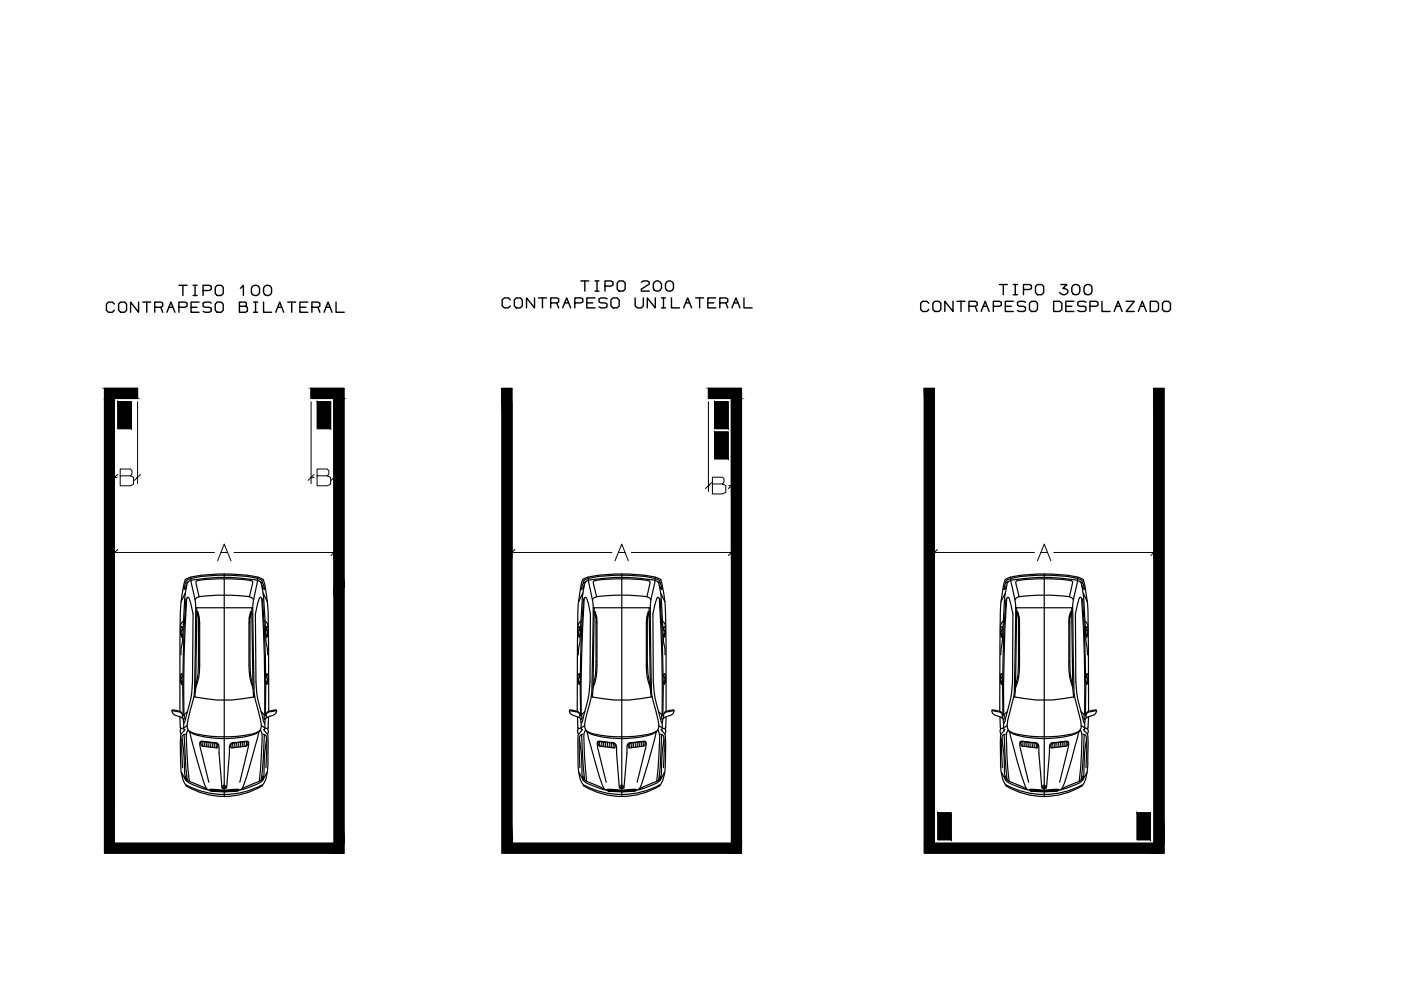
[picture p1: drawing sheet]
<svg xmlns="http://www.w3.org/2000/svg" width="297mm" height="210mm" viewBox="0 0 297 210" stroke-linecap="round" stroke-linejoin="round" font-family="sans-serif">
<!-- layer: 0 -->
<g fill="none" stroke="#000" stroke-width=".21">
<path d="M22.1 82.3h7.1M25 85.2h2.9v5.7h-2.9zM29.2 82.3v2.2h-4.9v94.3h46.5v-94.3h-4.8v-2.2M29.2 82.3h-7.1v98.6h50.8v-98.6h-6.9M29.2 85.2v17.3M66 82.3h6.9M66 85.2v17.3M67.3 85.2h2.8v5.7h-2.8zM70.8 85.2v33.2M106.4 82.3h2.1v96.5h46.6v-94.3h-4.9v-2.2h7v98.6h-50.8zM150.2 82.3v2.2h4.9M150.2 82.3h7"/>
<path d="M150.2 85.2v19M151.5 91.6h2.9v5.7h-2.9zM151.5 85.2h2.9v5.7h-2.9zM151.5 91.6h2.9M155.1 85.2v33.2M196 82.3h2.1v96.5h46.5v-96.5h2.2v98.6h-50.8zM24.3 101.2h.5M24.3 117.1h21.2M24.9 100.6l-1.3 1.3M24.9 116.5l-1.3 1.3M25.5 100.9h2.1l.4-.4v-.7l-.4-.4h-2.1v3.6h2.1l.7-.3v-1.5l-.7-.3M29 101.2h.2"/>
<path d="M29.8 100.6l-1.3 1.3M46.1 118.9l1.4-3.5 1.5 3.5M46.8 117.1h1.5M49.6 117.1h21.2M66 101.2h.6M66.6 100.6l-1.3 1.3M67.2 100.9h2.2l.3-.4v-.7l-.3-.4h-2.2v3.6h2.2l.7-.3v-1.5l-.7-.3M70.7 101.2h.1M71.5 116.5l-1.3 1.3M71.5 100.6l-1.3 1.3M108.5 117.1h21.3M109.2 116.5l-1.3 1.3"/>
<path d="M130.4 118.9l1.4-3.5 1.4 3.5M131.1 117.1h1.4M133.9 117.1h21.2M150.2 103h.2M150.9 102.3l-1.3 1.3M151 102.6h2.2l.3-.4v-.7l-.3-.3h-2.2v3.5h2.2l.7-.3v-1.4l-.7-.4M154.5 103h.6M155.7 116.5l-1.3 1.3M155.7 102.3l-1.3 1.3M198.1 117.1h21.2M198.8 116.5l-1.3 1.3M220 118.9l1.4-3.5 1.4 3.5"/>
<path d="M220.7 117.1h1.4M223.4 117.1h21.2M245.3 116.5l-1.3 1.3M198.8 172.3h2.9v5.8h-2.9zM241.1 172.3h2.8v5.8h-2.8z"/>
</g>
<g fill="none" stroke="#000" stroke-width=".25">
<path d="M38.4 138.9l.4-5.5a42 42 0 0 1 .9-9.7l.4-.5a36.8 36.8 0 0 1 14.9 0l.2 .2a15.6 15.6 0 0 1 .8 4.4l.4 8.3 .3 1.4 .1 1.4M38.7 133.5l-.1-.7-.3 .4a2.49 2.49 0 0 0 .3 1.9l.1-.4M38.8 133.5l-.2 .1a.88 .88 0 0 0 0 1.1l.2-.1M39.1 131.7h-.2l-.4 .4-.3 .7M39.3 125.7l-.9 1.9M39.4 123.6l.1-.5 .4-.2a23.8 23.8 0 0 1 8.9-.9l3.7 .2 1.9 .4 .8 .3 .4 .2 .1 .5M39.6 126.9a301.2 301.2 0 0 0-.6 24.7M40 123.3l-.5 .2-.3 .4-.2 1.1 .6-.9M40.4 122.3l.3 2.1a15.8 15.8 0 0 1 .8 6l-.3 16.4-.3 2a16.9 16.9 0 0 0-1.2 5.5l.2 .4M41.4 127.2l.3-.5a33.1 33.1 0 0 1 9.9-.3l1.2 .1 .5 .2 .5 .5M41.5 128.9h12.1M41.7 128.9l-.2 17-.2 1.9"/>
<path d="M42.2 126.5l-.6-2.8-.1-.3 .2-.3a40.5 40.5 0 0 1 11.7 0l.2 .3v.3l-.7 2.8M47.5 121.7a26.4 26.4 0 0 0-7.4 .8l-.8 .4-.4 1.6a50.7 50.7 0 0 0-.8 12.3v14M47.5 121.7a26.5 26.5 0 0 1 7.5 .8l.8 .4a22.6 22.6 0 0 1 1.1 6.9l.1 21M47.5 121.7v47.2a15.7 15.7 0 0 1-8-2.3M53.4 128.9l.4 18.9M54.7 122.3l-.3 2.1a18.4 18.4 0 0 0-.8 6l.3 16.4 .3 2a16.9 16.9 0 0 1 1.2 5.5l-.2 .4M55.2 123.3l.4 .2 .2 .4 .3 1.1-.6-.9M55.5 126.9a328.6 328.6 0 0 1 .6 24.7M55.8 125.7l.9 1.9M56 131.7l.3 .1 .6 1M56.3 133.5l.2 .1a.96 .96 0 0 1 0 1.1l-.2-.1M56.5 133.5v-.7l.3 .4a2.49 2.49 0 0 1-.2 1.9l-.1-.4"/>
<path d="M122.6 138.9l.1-1.4 .3-1.4 .1-2.7a44.4 44.4 0 0 1 .9-9.7l.4-.5a36.8 36.8 0 0 1 14.9 0l.2 .2a15.6 15.6 0 0 1 .8 4.4l.4 8.3 .3 1.4v1.4M122.9 133.5v-.7l-.3 .4a2.49 2.49 0 0 0 .2 1.9l.1-.4M123.1 133.5l-.2 .1a.96 .96 0 0 0 0 1.1l.1-.1M123.4 131.7l-.4 .1-.5 1M123.6 125.7l-.9 1.9M123.7 123.6l.1-.5 .3-.2a23.9 23.9 0 0 1 9-.9l3.7 .2 1.8 .4 .9 .3 .4 .2 .1 .5M123.9 126.9a328.6 328.6 0 0 0-.7 24.7M124.2 123.3l-.4 .2-.3 .4-.2 1.1 .6-.9M124.7 122.3l.3 2.1a18.4 18.4 0 0 1 .8 6l-.3 16.4-.4 2-1 3.9-.1 1.1 .2 .9M125.6 127.2l.4-.5a23.4 23.4 0 0 1 7.4-.5l3.6 .3 .6 .2 .4 .5M125.8 128.9h12M126 128.9l-.4 18.9"/>
<path d="M126.5 126.5l-.7-2.8v-.3l.2-.3a40.5 40.5 0 0 1 11.7 0l.1 .3v.3l-.6 2.8M131.8 121.7a26.5 26.5 0 0 0-7.5 .8l-.7 .4a22.6 22.6 0 0 0-1.1 6.9l-.1 21M131.8 121.7a26.4 26.4 0 0 1 7.5 .8l.8 .4 .4 1.6a50.7 50.7 0 0 1 .7 12.3v14M131.8 121.7v47.2M137.6 128.9l.3 17 .1 1.9M138.9 122.3l-.3 2.1a15.8 15.8 0 0 0-.7 6l.2 16.4 .4 2a16.9 16.9 0 0 1 1.2 5.5l-.2 .4M139.4 123.3l.5 .2 .2 .4 .2 1.1-.5-.9M139.8 126.9a301.2 301.2 0 0 1 .6 24.7M140.1 125.7l.9 1.9M140.3 131.7l.3 .1 .6 1M140.6 133.5l.2 .1a.88 .88 0 0 1 0 1.1l-.2-.1M140.7 133.5l.1-.7 .3 .4a2.49 2.49 0 0 1-.3 1.9l-.1-.4"/>
<path d="M212.2 138.9l.3-2.8a67.4 67.4 0 0 1 1-12.4l.5-.5a36.6 36.6 0 0 1 14.8 0l.3 .2a15.6 15.6 0 0 1 .7 4.4l.5 8.3 .3 2.8M212.5 133.5l-.1-.7-.3 .4a2.49 2.49 0 0 0 .3 1.9l.1-.4M212.6 133.5l-.2 .1a.96 .96 0 0 0 .1 1.1l.1-.1M212.9 131.7l-.3 .1-.6 1M213.1 125.7l-.9 1.9M213.2 123.6l.2-.5 .3-.2a23.9 23.9 0 0 1 9-.9l3.7 .2 1.8 .4 .9 .3 .3 .2 .1 .5M213.4 126.9a328.6 328.6 0 0 0-.6 24.7M213.8 123.3l-.5 .2-.2 .4-.2 1.1 .5-.9M214.2 122.3l.4 2.1a18.4 18.4 0 0 1 .7 6l-.2 16.4-.2 1-1.2 4.9-.2 1.1 .2 .9M215.2 127.2l.4-.5a24.2 24.2 0 0 1 7.3-.5l3.7 .3 .6 .2 .4 .5M215.3 128.9h12.1M215.6 128.9l-.3 17-.2 1.9"/>
<path d="M216.1 126.5l-.7-2.8-.1-.3 .3-.3a40.5 40.5 0 0 1 11.6 0l.2 .3v.3l-.7 2.8M221.4 121.7a26.5 26.5 0 0 0-7.5 .8l-.8 .4a22.6 22.6 0 0 0-1 6.9l-.1 21M221.4 121.7a26.4 26.4 0 0 1 7.5 .8l.8 .4 .4 1.6a48.8 48.8 0 0 1 .7 12.3v14M221.4 121.7v47.2a15.7 15.7 0 0 0 8-2.3M227.2 128.9l.3 17 .1 1.9M228.5 122.3l-.3 2.1a15.8 15.8 0 0 0-.7 6l.2 16.4 .1 1 1.3 4.9 .1 1.6-.2 .4M229 123.3l.4 .2 .3 .4 .2 1.1-.5-.9M229.3 126.9a278.1 278.1 0 0 1 .7 24.7M229.7 125.7l.8 1.9M229.8 131.7l.4 .1 .5 1M230.2 133.5l.1 .1a1.05 1.05 0 0 1 0 1.1l-.1-.1M230.3 133.5v-.7l.3 .4a2.49 2.49 0 0 1-.2 1.9l-.1-.4"/>
<path d="M36.4 150.7l1.7 .3 .5 .3M38.1 152l.1 2.3 .2 .3-.2 .2v.4l.2 .5M38.5 152.1h.2v-.2a1.13 1.13 0 0 0-.5-1.1l-1.7-.3a.93 .93 0 0 0 .9 1.2l.8 .3 .7 .5M38.6 156.6l.4 3.8 .2 3.9M38.6 143.6v-.8l-.3 .4a2.49 2.49 0 0 0 .2 1.9l.1-.4M38.8 143.5l-.2 .1a.96 .96 0 0 0 0 1.1l.1-.1M38.9 153.3l.1 1.6M39 155.7l.4 7.3 .3 2.4M39.1 151.5v.9l-.2 .1 .1 .8 .5-1.5a24.1 24.1 0 0 0 1.3-7.2l.1-14.4-.4-2.2-.5-1.3h-.2l-.4 .4a297.1 297.1 0 0 0-.6 24.5M39.2 154.7l-.8 .9a25.7 25.7 0 0 0-.1 6.6 6.9 6.9 0 0 0 1.2 4.4M39.4 155.7l-.7 .3a20.2 20.2 0 0 0 0 6.8M39.7 153.8l-1 .6h-.3"/>
<path d="M39.8 150.9l-.8 .7h-.3M40.1 155a17.3 17.3 0 0 0 7.4 1.2 17.3 17.3 0 0 0 7.5-1.2M40.2 155.1a8.9 8.9 0 0 0 4.9 1.4l2.4 .1a21.5 21.5 0 0 0 6.7-1l.7-.5M41.1 147.7a31.1 31.1 0 0 0 12.9 0M41.5 145.3l.5-2.5 .1-2.5v-9.1l-.3-1.6 .4 1.3 .1 1.2v9a11.4 11.4 0 0 1-.8 4.7M42.6 157.3l3.2 .3a.69 .69 0 0 1 .3 .9l-3.3-.3-.3-.6zM42.8 157.2l.1 1M43.3 157.3v.9M43.7 157.3l.1 1M44.1 157.4l.1 1M44.5 157.4l.1 1M45 157.5v1"/>
<path d="M45.4 157.5l.1 1M45.8 157.6l.1 1M49.3 157.6l-.1 1M49.3 157.6l3.2-.3 .1 .3-.2 .4-.3 .2M49.3 157.6a.67 .67 0 0 0-.3 .9l3.2-.3M49.7 157.5l-.1 1M50.1 157.5l-.1 1M50.5 157.4v1M51 157.4l-.1 1M51.4 157.3v1M51.8 157.3l-.1 .9M52.3 157.2l-.1 1"/>
<path d="M53.6 145.3l-.5-2.5-.1-2.5v-9.1l.4-1.5-.1-.1-.5 1.3v10.2a11.4 11.4 0 0 0 .8 4.7M55.4 150.9l.7 .7h.3M55.4 153.8l1 .6h.4M55.8 155.7l.6 .3 .2 1.1-.2 5.7M55.9 154.7l.9 1.2 .1 1.6a27.9 27.9 0 0 1-.6 7.8l-.7 1.3M56 151.5v.9l.1 .1h.1l-.1 .8-.2-.3-.3-1.2a22.5 22.5 0 0 1-1.3-7.2l-.2-14.4 .5-2.2 .5-1.3h.2l.4 .4a254.7 254.7 0 0 1 .6 24.5M56 155.7l-.2 4.9-.4 4.8M56.1 153.3l-.1 1.6M56.3 143.5l.2 .1a.88 .88 0 0 1 0 1.1l-.2-.1M56.5 143.6l.1-.8 .2 .4a2.49 2.49 0 0 1-.2 1.9l-.1-.4M56.5 156.6l-.5 3.8v3.9M56.6 152.1h-.2v-.2a.96 .96 0 0 1 .5-1.1l1.6-.3 .1 .2a1.07 1.07 0 0 1-.9 1l-.8 .3-.7 .5"/>
<path d="M56.9 152l-.2 2.6 .2 .6-.2 .5M58.6 150.7l-1.6 .3-.5 .3M120.7 150.7l1.7 .3 .5 .3M122.4 152l.2 2.6-.1 .2v.4l.1 .5M122.7 152.1h.2l.1-.2a.96 .96 0 0 0-.6-1.1l-1.6-.3a.86 .86 0 0 0 .9 1.2l.8 .3 .6 .5M122.9 156.6l.4 3.8 .1 3.9M122.9 143.6l-.1-.8-.2 .4a2.49 2.49 0 0 0 .2 1.9l.1-.4M123 143.5l-.1 .1a.88 .88 0 0 0 0 1.1l.1-.1M123.2 153.3l.1 1.6M123.3 151.5v.9v.1h-.2l.1 .8 .3-.3 .2-1.2a26.1 26.1 0 0 0 1.4-7.2l.1-14.4-.4-2.2-.5-1.3h-.3l-.3 .4a254.7 254.7 0 0 0-.6 24.5M123.3 155.7l.2 4.9 .5 4.8M123.5 154.7l-.9 1.2-.1 1.6a27.9 27.9 0 0 0 .5 7.8l.8 1.3"/>
<path d="M123.6 155.7l-.4 .1-.3 .4v6.6M124 153.8l-1 .6h-.4M124 150.9l-.7 .7h-.4M124.3 155a18.6 18.6 0 0 0 8.6 1.2 16.5 16.5 0 0 0 6.4-1.2M124.4 155.1a9.3 9.3 0 0 0 4.9 1.4l2.5 .1a21.5 21.5 0 0 0 6.7-1l.7-.5M125.3 147.7a31.1 31.1 0 0 0 13 0M125.7 145.3l.6-2.5 .1-2.5v-9.1l-.4-1.5 .1-.1 .4 1.3 .1 10.2a11.4 11.4 0 0 1-.9 4.7M127.1 157.2l.1 1M127.6 157.3v.9M128 157.3v1M128.4 157.4v1M128.8 157.4l.1 1"/>
<path d="M129.2 157.5l.1 1M129.7 157.5v1M130 157.6l-3.1-.3-.1 .1 .1 .6 .4 .2M130 157.6a.67 .67 0 0 1 .4 .9l-3.2-.3M130.1 157.6l.1 1M133.3 157.7l.3-.1 2.7-.4 .4 .1 .2 .1-.4 .8-3.1 .4-.2-.2zM133.6 157.6l-.1 1M134 157.5l-.1 1M134.4 157.5l-.1 1M134.8 157.4l-.1 1M135.3 157.4l-.1 1M135.7 157.3l-.1 1"/>
<path d="M136.1 157.3l-.1 .9M136.5 157.2l-.1 1M137.9 145.3l-.5-2.5-.2-2.5v-8.4l.3-2.3-.4 1.3-.1 1.2v9a11.4 11.4 0 0 0 .9 4.7M139.6 150.9l.8 .7h.3M139.7 153.8l.9 .6h.4M140 155.7l.6 .3a20.2 20.2 0 0 1 .1 6.8M140.1 154.7l.8 .9a25.7 25.7 0 0 1 .2 6.6 6.9 6.9 0 0 1-1.2 4.4M140.3 151.5v.9l.2 .1-.1 .8-.5-1.5a26.1 26.1 0 0 1-1.4-7.2l-.1-14.4 .5-2.2 .5-1.3h.2l.4 .4a297.1 297.1 0 0 1 .5 24.5M140.3 155.7l-.3 7.3-.3 2.4M140.4 153.3l-.1 1.6M140.6 143.5l.2 .1a.96 .96 0 0 1 0 1.1l-.2-.1M140.8 143.6v-.8l.3 .4a2.49 2.49 0 0 1-.3 1.9v-.4"/>
<path d="M140.8 156.6l-.5 3.8-.1 3.9M140.9 152.1h-.2l-.1-.2a1.13 1.13 0 0 1 .6-1.1l1.6-.3a.93 .93 0 0 1-.8 1.2l-.8 .3-.7 .5M141.2 152l-.1 2.3-.1 .3 .1 .2v.4l-.1 .5M142.9 150.7l-1.6 .3-.5 .3M210.3 150.7l1.7 .3 .4 .3M212 152l.2 2.6-.2 .2v.4l.2 .5M212.3 152.1h.2l.1-.2a.96 .96 0 0 0-.6-1.1l-1.6-.3a.93 .93 0 0 0 .8 1.2l.8 .3 .7 .5M212.4 156.6l.5 3.8 .1 3.9M212.5 143.6l-.1-.8-.2 .1-.1 .3a2.91 2.91 0 0 0 .2 1.9l.2-.4M212.6 143.5l-.2 .1a.96 .96 0 0 0 0 1.1l.2-.1M212.8 153.3l.1 1.6M212.9 151.5v.9l-.2 .1 .1 .8 .3-.3 .2-1.2a26.1 26.1 0 0 0 1.4-7.2l.1-14.4-.9-3.5h-.3l-.3 .4a274.3 274.3 0 0 0-.7 24.5"/>
<path d="M212.9 155.7l.2 4.9 .4 4.8M213.1 154.7l-1 1.2v1.6a27.9 27.9 0 0 0 .5 7.8l.7 1.3M213.2 155.7l-.6 .3a20.2 20.2 0 0 0-.1 6.8M213.5 153.8l-.9 .6h-.4M213.6 150.9l-.8 .7h-.3M213.9 155a18.5 18.5 0 0 0 8.5 1.2 16.5 16.5 0 0 0 6.5-1.2M214 155.1a8.9 8.9 0 0 0 4.9 1.4l2.5 .1a21.5 21.5 0 0 0 6.6-1l.8-.5M214.9 147.7a31.1 31.1 0 0 0 12.9 0M215.3 145.3l.6-2.5v-2.5v-9.1l-.3-1.2 .1-.4 .4 1.3 .1 10.2a11.4 11.4 0 0 1-.9 4.7M216.7 157.2v1M216.8 158.2l3.2 .3a.77 .77 0 0 0-.4-.9l-3.1-.3a.67 .67 0 0 0 .2 .9h.1M217.1 157.3l.1 .9"/>
<path d="M217.5 157.3l.1 1M217.9 157.4l.1 1M218.4 157.4v1M218.8 157.5l.1 1M219.2 157.5l.1 1M219.7 157.6l.1 1M222.9 157.7l.2-.1 2.8-.4 .4 .1 .1 .1-.3 .8-3.1 .4-.2-.2zM223.1 157.6v1M223.6 157.5l-.1 1M223.9 157.5v1M224.4 157.4l-.1 1M224.8 157.4l-.1 1"/>
<path d="M225.3 157.3l-.1 1M225.6 157.3v.9M226.1 157.2l-.1 1M227.5 145.3l-.6-2.5-.1-2.5v-9.1l.4-1.2-.1-.4-.4 1.3-.1 10.2a11.4 11.4 0 0 0 .9 4.7M229.2 150.9l.8 .7h.3M229.2 153.8l1 .6h.4M229.6 155.7l.6 .3a20.2 20.2 0 0 1 .1 6.8M229.7 154.7l.9 1.2v4.7a10.2 10.2 0 0 1-1.2 6M229.9 151.5v.9l.1 .1v.8l-.6-1.5a26.1 26.1 0 0 1-1.3-7.2l-.1-14.4 .9-3.5h.3l.3 .4a297.1 297.1 0 0 1 .6 24.5M229.9 155.7l-.2 4.9-.5 4.8M230 153.3l-.1 1.6M230.2 143.5l.2 .1a.96 .96 0 0 1-.1 1.1l-.1-.1"/>
<path d="M230.3 143.6l.1-.8 .3 .4a2.49 2.49 0 0 1-.3 1.9l-.1-.4M230.4 156.6l-.5 3.8-.1 3.9M230.5 152.1h-.2l-.1-.2a.96 .96 0 0 1 .6-1.1l1.6-.3a.93 .93 0 0 1-.8 1.2l-.8 .3-.8 .5M230.8 152l-.3 2.6 .2 .2v.4l-.2 .5M232.5 150.7l-1.7 .3-.4 .3M38.5 163.7a3.6 3.6 0 0 0 2.4 2.7 11.8 11.8 0 0 0 3.9 1.2l.4-.1 .1 .1 .1-.1v.1h.3v.1l.4-.1v.1h1.3M39.4 165.4l-.2-.9 .2 .1a1.53 1.53 0 0 0 1.5 1.3 6.9 6.9 0 0 1 2.9 1.5M39.4 166.4a17.1 17.1 0 0 0 8.1 2M40.1 165.7l-.3-2.8-.3-6.9 .1-.6 .3-.7 .4 .7 1.5 5.8 1.5 4.8 .3 .8 .5 .7M44.3 165.9l-2-8.1 .1-.5 .4-.2 2.8 .3a.97 .97 0 0 1 .8 1.4l.7 8.3M44.5 167.3l2.7 .2 .3 .4-2.7-.1-.4-.2zM47.2 166.9h.8"/>
<path d="M47.9 167.5l2.7-.2 .1 .3-.4 .2-2.6 .1zM50.8 165.9l1.8-7.2 .1-1.4-.4-.2-2.8 .3a1.01 1.01 0 0 0-.9 1.4l-.6 8.3M55 165.7l.6-9.7-.1-.6-.3-.7-.3 .4a114.7 114.7 0 0 1-3.6 12.1l-.3 .3M55.6 166.6a15.7 15.7 0 0 1-8.1 2.3M55.6 166.4a17.1 17.1 0 0 1-8.1 2M55.7 165.4l.2-.9-.1 .1a1.64 1.64 0 0 1-1.6 1.3 6.9 6.9 0 0 0-2.9 1.5M56.6 163.7a3.5 3.5 0 0 1-2.4 2.7 12.6 12.6 0 0 1-3.9 1.2l-.4-.1-.1 .1v-.1h-.1v.1h-.3v.1l-.4-.1v.1h-1.3M122.8 163.7a3.5 3.5 0 0 0 2.3 2.7 12.6 12.6 0 0 0 4 1.2l.3-.1 .1 .1v-.1h.2v.1h.3v.1l.3-.1v.1h1.4M123.7 165.4l-.2-.9 .1 .1a1.65 1.65 0 0 0 1.5 1.3 6.8 6.8 0 0 1 3 1.5M123.7 166.4a17.1 17.1 0 0 0 16.2 0M123.8 166.6a15.7 15.7 0 0 0 8 2.3M124.4 165.7l-.5-5.6-.1-4.1 .1-.6 .3-.7 .2 .4a114.7 114.7 0 0 0 3.7 12.1l.3 .3"/>
<path d="M128.5 165.9l-1.8-7.2v-1.4l.4-.2 2.7 .3a1.01 1.01 0 0 1 .9 1.4l.6 8.3M128.8 167.3h.2a5.1 5.1 0 0 1 2.6 .4l.1 .2-2.6-.1-.4-.2zM131.4 166.9h.8M132.2 167.5l2.6-.2 .2 .3-.5 .2-2.6 .1zM135.1 165.9l1.9-8.1-.1-.5-.3-.2-2.8 .3a.97 .97 0 0 0-.9 1.4l-.6 8.3M139.2 165.7l.3-2.8a39.6 39.6 0 0 0 .2-7.5l-.2-.7-.4 .7-1.5 5.8-1.5 4.8-.3 .8-.5 .7M139.9 166.6a15.7 15.7 0 0 1-8.1 2.3M140 165.4l.1-.9a1.79 1.79 0 0 1-1.6 1.4 6.9 6.9 0 0 0-2.9 1.5M140.9 163.7a3.6 3.6 0 0 1-2.4 2.7 11.8 11.8 0 0 1-4 1.2l-.3-.1-.1 .1-.2-.1v.1h-.3v.1l-.3-.1v.1h-1.3M212.3 163.7a3.5 3.5 0 0 0 2.4 2.7 12.6 12.6 0 0 0 4 1.2l.3-.1 .1 .1v-.1h.2v.1h.3v.1l.3-.1v.1h1.3M213.2 165.4l-.2-.9 .2 .1a1.65 1.65 0 0 0 1.5 1.3 6.8 6.8 0 0 1 3 1.5M213.3 166.6a15.7 15.7 0 0 0 8 2.3"/>
<path d="M213.3 166.4a17.1 17.1 0 0 0 16.2 0M214 165.7l-.3-2.8-.3-6.9v-.6l.3-.7 .3 .4a103 103 0 0 0 3.6 12.1l.3 .3M218.1 165.9l-1.8-7.2-.1-1.4 .4-.2 2.8 .3a.97 .97 0 0 1 .9 1.4l.6 8.3M218.4 167.3l2.6 .2 .3 .4-2.6-.1-.5-.2zM221 166.9h.8M221.7 167.5l2.7-.2 .1 .3-.4 .2-2.6 .1zM224.7 165.9l1.9-8.1-.1-.5-.4-.2-2.7 .3a.97 .97 0 0 0-.9 1.4l-.6 8.3M228.8 165.7l.3-2.8 .3-6.9-.1-.6-.3-.7-.4 .7-2.4 9a5 5 0 0 1-1.4 3.1M229.5 165.4l.2-.9a1.79 1.79 0 0 1-1.6 1.4 6.8 6.8 0 0 0-3 1.5M230.5 163.7a3.6 3.6 0 0 1-2.5 2.7 12.6 12.6 0 0 1-3.9 1.2l-.3-.1-.2 .1v-.1h-.1v.1h-.3v.1l-.3-.1v.1h-1.4"/>
<circle cx="47.5" cy="166.9" r=".4"/>
<circle cx="131.8" cy="166.9" r=".4"/>
<circle cx="221.4" cy="166.9" r=".4"/>
</g>
<g fill="#000" stroke="#000" stroke-width=".21">
<path d="M22.1 84.5l2.2 94.3v-94.3zM22.1 84.5l2.2 94.3h-2.2z"/>
<path d="M25 85.2l2.9 5.7v-5.7zM25 85.2l2.9 5.7h-2.9z"/>
<path d="M22.1 82.3l7.1 2.2v-2.2zM22.1 82.3l7.1 2.2h-7.1z"/>
<path d="M67.3 85.2l2.8 5.7v-5.7zM67.3 85.2l2.8 5.7h-2.8z"/>
<path d="M66 82.3l6.9 2.2v-2.2zM66 82.3l6.9 2.2h-6.9z"/>
<path d="M70.8 84.5l2.1 40.1v-40.1zM70.8 84.5l2.1 40.1h-2.1z"/>
<path d="M106.4 82.3l2.1 96.5v-96.5zM106.4 82.3l2.1 96.5h-2.1z"/>
<path d="M151.5 85.2l2.9 5.7v-5.7zM151.5 85.2l2.9 5.7h-2.9z"/>
<path d="M151.5 91.6l2.9 5.7v-5.7zM151.5 91.6l2.9 5.7h-2.9z"/>
<path d="M150.2 82.3l7 2.2v-2.2zM150.2 82.3l7 2.2h-7z"/>
<path d="M155.1 84.5l2.1 94.3v-94.3zM155.1 84.5l2.1 94.3h-2.1z"/>
<path d="M196 82.3l2.1 96.5v-96.5zM196 82.3l2.1 96.5h-2.1z"/>
<path d="M244.6 82.3l2.2 96.5v-96.5zM244.6 82.3l2.2 96.5h-2.2z"/>
<path d="M70.8 124.6l2.1 54.2v-54.2zM70.8 124.6l2.1 54.2h-2.1z"/>
<path d="M22.1 178.8l50.8 2.1v-2.1zM22.1 178.8l50.8 2.1h-50.8z"/>
<path d="M106.4 178.8l50.8 2.1v-2.1zM106.4 178.8l50.8 2.1h-50.8z"/>
<path d="M198.8 172.3l2.9 5.8v-5.8zM198.8 172.3l2.9 5.8h-2.9z"/>
<path d="M241.1 172.3l2.8 5.8v-5.8zM241.1 172.3l2.8 5.8h-2.8z"/>
<path d="M196 178.8l50.8 2.1v-2.1zM196 178.8l50.8 2.1h-50.8z"/>
</g>
<g fill="none" stroke="#000" stroke-width=".3">
<path d="M123.1 59.6h1.7M124 59.6v2.1M126.2 59.6h.8M126.6 59.6v2.1M131.3 59.6h.8l.4 .4v1.3l-.4 .4h-.8l-.4-.4v-1.3zM136 59.8l.4-.2h.8l.5 .2v.4l-1.7 1.1v.4h1.7M138.7 59.8a.9 .9 0 0 1 1.6 .4v.9a.9 .9 0 0 1-.9 .6 .9 .9 0 0 1-.9-.6v-.9zM141.3 59.8a.86 .86 0 0 1 .9-.2 .86 .86 0 0 1 .6 .6v.9a.87 .87 0 0 1-.9 .6 .87 .87 0 0 1-.8-.6v-.9zM24.3 64.5l-.5-.4h-.8l-.4 .4v1.3l.4 .4h.8l.5-.4M25.6 64.1h.8l.4 .4v1.3l-.4 .4h-.8l-.5-.4v-1.3zM29.4 64.1v2.1l-1.7-2.1v2.1M30.3 64.1h1.7"/>
<path d="M31.1 64.1v2.1M32.8 65.2h1.3l.4-.3v-.6l-.4-.2h-1.3v2.1M34.1 65.2l.4 1M35.4 66.2l.8-2.1 .9 2.1M35.8 65.2h.9M37.9 65.2h1.3l.5-.3v-.6l-.5-.2h-1.3v2.1M37.9 60.5h1.8M38.8 60.5v2.2M40.5 65.2h1.3M40.9 60.5h.9M40.9 62.7h.9M41.4 60.5v2.2"/>
<path d="M42.2 64.1h-1.7v2.1h1.7M43.1 61.6h1.3l.4-.3v-.6l-.4-.2h-1.3v2.2M44.8 64.3l-.4-.2h-.9l-.4 .2v.6l1.7 .5v.6l-.4 .2h-.9l-.4-.2M45.6 60.9l.5-.4h.8l.4 .4v1.3l-.4 .5h-.8l-.5-.5zM46.1 64.1h.8l.4 .4v1.3l-.4 .4h-.8l-.5-.4v-1.3zM50.8 64.9h1.2l.2-.2v-.4l-.2-.2h-1.2v2.1h1.2l.5-.2v-.8l-.5-.3M51 61.1l.6-.6v2.2M53.5 60.7a.93 .93 0 0 1 1.5 .4v.9a.9 .9 0 0 1-.8 .7 .9 .9 0 0 1-.9-.7v-.9zM53.8 64.1h.8M53.8 66.2h.8M54.2 64.1v2.1M55.9 64.1v2.1h1.7"/>
<path d="M56.1 60.7a.9 .9 0 0 1 1.5 .4v.9a.87 .87 0 0 1-.9 .7 .87 .87 0 0 1-.8-.7v-.9zM58.5 66.2l.8-2.1 .9 2.1M58.9 65.2h.8M61 64.1h1.7M61.8 64.1v2.1M63.6 65.2h1.3M65.3 64.1h-1.7v2.1h1.7M66.1 65.2h1.3l.4-.3v-.6l-.4-.2h-1.3v2.1M67.4 65.2l.4 1M68.7 66.2l.9-2.1 .8 2.1M69.1 65.2h.9M71.2 64.1v2.1h1.8"/>
<path d="M108.2 63.6l-.4-.4h-.9l-.4 .4v1.3l.4 .4h.9l.4-.4M109.1 63.6l.4-.4h.8l.4 .4v1.3l-.4 .4h-.8l-.4-.4zM113.3 63.2v2.1l-1.7-2.1v2.1M114.2 63.2h1.7M115 63.2v2.1M116.8 64.2h1.2l.4-.2v-.6l-.4-.2h-1.2v2.1M118 64.2l.4 1.1M119.3 65.3l.8-2.1 .9 2.1M119.7 64.2h.9M121.9 64.2h1.2l.5-.2v-.6l-.5-.2h-1.2v2.1M124.4 64.2h1.3M126.2 63.2h-1.8v2.1h1.8"/>
<path d="M126.2 61.7h.8M128.3 60.7h1.2l.5-.2v-.7l-.5-.2h-1.2v2.1M128.7 63.4l-.4-.2h-.9l-.4 .2v.6l1.7 .4v.7l-.4 .2h-.9l-.4-.2M129.5 63.6l.5-.4h.9l.4 .4v1.3l-.4 .4h-.9l-.5-.4zM134.7 63.2v1.7l.4 .4h.9l.4-.4v-1.7M138.9 63.2v2.1l-1.7-2.1v2.1M140.3 63.2h.8M140.3 65.3h.8M140.7 63.2v2.1M142.4 63.2v2.1h1.7M144.9 65.3l.9-2.1 .8 2.1M145.4 64.2h.8"/>
<path d="M147.5 63.2h1.7M148.3 63.2v2.1M150.1 64.2h1.2M151.8 63.2h-1.7v2.1h1.7M152.6 64.2h1.3l.4-.2v-.6l-.4-.2h-1.3v2.1M153.9 64.2l.4 1.1M155.2 65.3l.8-2.1 .9 2.1M155.6 64.2h.9M157.7 63.2v2.1h1.8M196.9 64.3l-.4-.4h-.9l-.4 .4v1.3l.4 .4h.9l.4-.4M197.8 64.3l.4-.4h.9l.4 .4v1.3l-.4 .4h-.9l-.4-.4zM202.1 63.9v2.1l-1.8-2.1v2.1"/>
<path d="M202.9 63.9h1.7M203.8 63.9v2.1M205.4 64.9h1.4l.4-.2v-.6l-.4-.2h-1.4v2.1M206.8 64.9l.4 1.1M208 66l.9-2.1 .8 2.1M208.4 64.9h.9M210.6 64.9h1.3l.4-.2v-.6l-.4-.2h-1.3v2.1M211.9 60.3h1.7M212.7 60.3v2.2M213.1 64.9h1.3M214.8 63.9h-1.7v2.1h1.7M214.8 60.3h.9"/>
<path d="M214.8 62.5h.9M215.3 60.3v2.2M217 61.4h1.3l.4-.2v-.7l-.4-.2h-1.3v2.2M217.4 64.1l-.4-.2h-.8l-.5 .2v.6l1.7 .5v.6l-.4 .2h-.8l-.5-.2M218.3 64.3l.4-.4h.8l.5 .4v1.3l-.5 .4h-.8l-.4-.4zM219.5 60.7l.5-.4h.9l.4 .4v1.3l-.4 .5h-.9l-.5-.5zM223.4 63.9h1.3l.4 .4v1.3l-.4 .4h-1.3zM224.9 60.3h1.3l-.9 .9 .9 .2 .2 .2v.4a1.01 1.01 0 0 1-1.7 0M226 64.9h1.2M227.5 60.5a.9 .9 0 0 1 1.4 .5v.8a.86 .86 0 0 1-.8 .7 .86 .86 0 0 1-.9-.7v-.8zM227.7 63.9h-1.7v2.1h1.7M230 60.5a.9 .9 0 0 1 1.5 .5v.8a.86 .86 0 0 1-.8 .7 .86 .86 0 0 1-.9-.7v-.8z"/>
<path d="M230.3 64.1l-.5-.2h-.9l-.4 .2v.6l1.8 .5v.6l-.5 .2h-.9l-.4-.2M231.1 64.9h1.3l.4-.2v-.6l-.4-.2h-1.3v2.1M233.6 63.9v2.1h1.8M236.2 66l.9-2.1 .8 2.1M236.6 64.9h.9M238.8 63.9h1.7l-1.7 2.1h1.7M241.3 66l.9-2.1 .8 2.1M241.8 64.9h.8M243.9 63.9h1.3l.4 .4v1.3l-.4 .4h-1.3zM246.5 64.3l.4-.4h.8l.5 .4v1.3l-.5 .4h-.8l-.4-.4z"/>
</g>
</svg>
